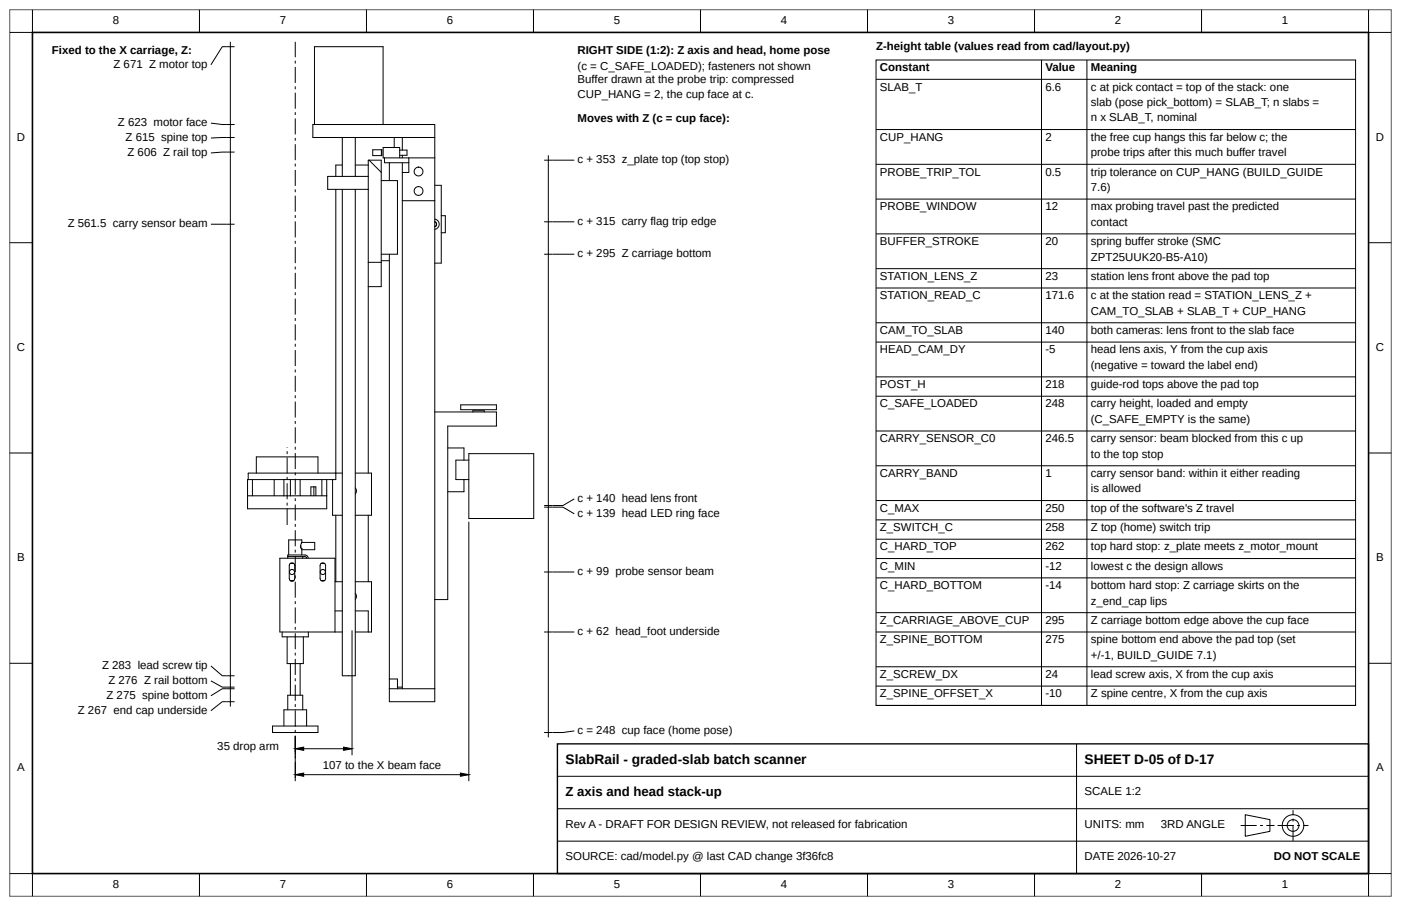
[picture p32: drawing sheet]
<svg xmlns="http://www.w3.org/2000/svg" width="432mm" height="279mm" viewBox="0 0 432 279" stroke-linecap="round" stroke-linejoin="round" font-family="sans-serif">
<defs><g id="words">
<g font-size="4.2">
<text x="174.3" y="235.5">SlabRail - graded-slab batch scanner</text>
<text x="334.3" y="235.5">SHEET D-05 of D-17</text>
</g>
<text font-size="4.1" x="174.3" y="245.4">Z axis and head stack-up</text>
<g font-size="3.5">
<text x="34.8" y="7.4">8</text>
<text x="86.2" y="7.4">7</text>
<text x="137.7" y="7.4">6</text>
<text x="189.2" y="7.4">5</text>
<text x="240.7" y="7.4">4</text>
<text x="292.1" y="7.4">3</text>
<text x="343.6" y="7.4">2</text>
<text x="395.1" y="7.4">1</text>
<text x="16" y="16.6">Fixed to the X carriage, Z:</text>
<text x="178" y="16.6">RIGHT SIDE (1:2): Z axis and head, home pose</text>
<text x="270" y="15.6">Z-height table (values read from cad/layout.py)</text>
<text x="35" y="20.9">Z 671 Z motor top</text>
<text x="178" y="21.6">(c = C_SAFE_LOADED); fasteners not shown</text>
<text x="271.2" y="22">Constant</text>
<text x="322.2" y="22">Value</text>
<text x="336.2" y="22">Meaning</text>
<text x="178" y="25.6">Buffer drawn at the probe trip: compressed</text>
<text x="271.2" y="27.9">SLAB_T</text>
<text x="322.2" y="27.9">6.6</text>
<text x="336.2" y="27.9">c at pick contact = top of the stack: one</text>
<text x="178" y="30.2">CUP_HANG = 2, the cup face at c.</text>
<text x="336.2" y="32.7">slab (pose pick_bottom) = SLAB_T; n slabs =</text>
<text x="36.3" y="38.9">Z 623 motor face</text>
<text x="178" y="37.6">Moves with Z (c = cup face):</text>
<text x="336.2" y="37.5">n x SLAB_T, nominal</text>
<text x="5.2" y="43.3">D</text>
<text x="38.7" y="43.5">Z 615 spine top</text>
<text x="271.2" y="43.4">CUP_HANG</text>
<text x="322.2" y="43.4">2</text>
<text x="336.2" y="43.4">the free cup hangs this far below c; the</text>
<text x="424" y="43.3">D</text>
<text x="39.3" y="48.1">Z 606 Z rail top</text>
<text x="178" y="50.3">c + 353 z_plate top (top stop)</text>
<text x="336.2" y="48.2">probe trips after this much buffer travel</text>
<text x="271.2" y="54.1">PROBE_TRIP_TOL</text>
<text x="322.2" y="54.1">0.5</text>
<text x="336.2" y="54.1">trip tolerance on CUP_HANG (BUILD_GUIDE</text>
<text x="336.2" y="58.9">7.6)</text>
<text x="271.2" y="64.9">PROBE_WINDOW</text>
<text x="322.2" y="64.9">12</text>
<text x="336.2" y="64.9">max probing travel past the predicted</text>
<text x="20.9" y="70.1">Z 561.5 carry sensor beam</text>
<text x="178" y="69.3">c + 315 carry flag trip edge</text>
<text x="336.2" y="69.6">contact</text>
<text x="271.2" y="75.6">BUFFER_STROKE</text>
<text x="322.2" y="75.6">20</text>
<text x="336.2" y="75.6">spring buffer stroke (SMC</text>
<text x="178" y="79.3">c + 295 Z carriage bottom</text>
<text x="336.2" y="80.4">ZPT25UUK20-B5-A10)</text>
<text x="271.2" y="86.3">STATION_LENS_Z</text>
<text x="322.2" y="86.3">23</text>
<text x="336.2" y="86.3">station lens front above the pad top</text>
<text x="271.2" y="92.3">STATION_READ_C</text>
<text x="322.2" y="92.3">171.6</text>
<text x="336.2" y="92.3">c at the station read = STATION_LENS_Z +</text>
<text x="336.2" y="97">CAM_TO_SLAB + SLAB_T + CUP_HANG</text>
<text x="271.2" y="103">CAM_TO_SLAB</text>
<text x="322.2" y="103">140</text>
<text x="336.2" y="103">both cameras: lens front to the slab face</text>
<text x="5.2" y="108.2">C</text>
<text x="271.2" y="109">HEAD_CAM_DY</text>
<text x="322.2" y="109">-5</text>
<text x="336.2" y="109">head lens axis, Y from the cup axis</text>
<text x="336.2" y="113.7">(negative = toward the label end)</text>
<text x="424" y="108.2">C</text>
<text x="271.2" y="119.7">POST_H</text>
<text x="322.2" y="119.7">218</text>
<text x="336.2" y="119.7">guide-rod tops above the pad top</text>
<text x="271.2" y="125.7">C_SAFE_LOADED</text>
<text x="322.2" y="125.7">248</text>
<text x="336.2" y="125.7">carry height, loaded and empty</text>
<text x="336.2" y="130.4">(C_SAFE_EMPTY is the same)</text>
<text x="271.2" y="136.4">CARRY_SENSOR_C0</text>
<text x="322.2" y="136.4">246.5</text>
<text x="336.2" y="136.4">carry sensor: beam blocked from this c up</text>
<text x="336.2" y="141.1">to the top stop</text>
<text x="271.2" y="147.1">CARRY_BAND</text>
<text x="322.2" y="147.1">1</text>
<text x="336.2" y="147.1">carry sensor band: within it either reading</text>
<text x="178" y="154.8">c + 140 head lens front</text>
<text x="336.2" y="151.9">is allowed</text>
<text x="178" y="159.4">c + 139 head LED ring face</text>
<text x="271.2" y="157.8">C_MAX</text>
<text x="322.2" y="157.8">250</text>
<text x="336.2" y="157.8">top of the software's Z travel</text>
<text x="271.2" y="163.8">Z_SWITCH_C</text>
<text x="322.2" y="163.8">258</text>
<text x="336.2" y="163.8">Z top (home) switch trip</text>
<text x="5.3" y="173">B</text>
<text x="271.2" y="169.8">C_HARD_TOP</text>
<text x="322.2" y="169.8">262</text>
<text x="336.2" y="169.8">top hard stop: z_plate meets z_motor_mount</text>
<text x="424.1" y="173">B</text>
<text x="178" y="177.3">c + 99 probe sensor beam</text>
<text x="271.2" y="175.7">C_MIN</text>
<text x="322.2" y="175.7">-12</text>
<text x="336.2" y="175.7">lowest c the design allows</text>
<text x="271.2" y="181.7">C_HARD_BOTTOM</text>
<text x="322.2" y="181.7">-14</text>
<text x="336.2" y="181.7">bottom hard stop: Z carriage skirts on the</text>
<text x="336.2" y="186.4">z_end_cap lips</text>
<text x="178" y="195.8">c + 62 head_foot underside</text>
<text x="271.2" y="192.4">Z_CARRIAGE_ABOVE_CUP</text>
<text x="322.2" y="192.4">295</text>
<text x="336.2" y="192.4">Z carriage bottom edge above the cup face</text>
<text x="271.2" y="198.4">Z_SPINE_BOTTOM</text>
<text x="322.2" y="198.4">275</text>
<text x="336.2" y="198.4">spine bottom end above the pad top (set</text>
<text x="336.2" y="203.1">+/-1, BUILD_GUIDE 7.1)</text>
<text x="31.4" y="206.3">Z 283 lead screw tip</text>
<text x="271.2" y="209.1">Z_SCREW_DX</text>
<text x="322.2" y="209.1">24</text>
<text x="336.2" y="209.1">lead screw axis, X from the cup axis</text>
<text x="32.8" y="215.5">Z 275 spine bottom</text>
<text x="33.4" y="210.9">Z 276 Z rail bottom</text>
<text x="271.2" y="215.1">Z_SPINE_OFFSET_X</text>
<text x="322.2" y="215.1">-10</text>
<text x="336.2" y="215.1">Z spine centre, X from the cup axis</text>
<text x="24" y="220.1">Z 267 end cap underside</text>
<text x="178" y="226.3">c = 248 cup face (home pose)</text>
<text x="67" y="231.2">35 drop arm</text>
<text x="5.3" y="237.9">A</text>
<text x="99.5" y="237.3">107 to the X beam face</text>
<text x="424.1" y="237.9">A</text>
<text x="334.3" y="245.3">SCALE 1:2</text>
<text x="174.3" y="255.3">Rev A - DRAFT FOR DESIGN REVIEW, not released for fabrication</text>
<text x="334.3" y="255.3">UNITS: mm</text>
<text x="357.8" y="255.3">3RD ANGLE</text>
<text x="174.3" y="265.3">SOURCE: cad/model.py @ last CAD change 3f36fc8</text>
<text x="334.3" y="265.3">DATE 2026-10-27</text>
<text x="392.6" y="265.3">DO NOT SCALE</text>
<text x="34.8" y="273.8">8</text>
<text x="86.2" y="273.8">7</text>
<text x="137.7" y="273.8">6</text>
<text x="189.2" y="273.8">5</text>
<text x="240.7" y="273.8">4</text>
<text x="292.1" y="273.8">3</text>
<text x="343.6" y="273.8">2</text>
<text x="395.1" y="273.8">1</text>
</g>
</g></defs>
<path d="M10 10h411.8v259.4h-411.8z" fill="none" stroke="#000" stroke-width=".49"/>
<path d="M3 3h425.8v273.4h-425.8z" fill="none" stroke="#555" stroke-width=".31"/>
<path d="M91 230.9l2.6-.5v1zM91 238.9l2.6-.5v1zM105.9 230.4l2.6 .5-2.6 .5zM141.9 238.4l2.6 .5-2.6 .5z" fill="#000" stroke="#000" stroke-width=".31"/>
<g fill="none" stroke="#000" stroke-width=".31">
<path d="M10 3v7h-7M61.5 3v7M71 12.9v205M72.3 14.4h-3.8l-3.5 5.6M112.9 3v7M164.4 3v7M215.9 3v7M267.4 3v7M270 18.5h147.8v199.1h-147.8zM318.9 3v7M321 18.5v199.1M335 18.5v199.1"/>
<path d="M370.3 3v7M421.8 3v7h7M65 38l3.5 .4h3.8M96.9 38.4v-24h21.2v24M270 24.5h147.8M270 39.9h147.8M72.3 46.9l-7.3 .3M72.3 42.4l-7.3 .2M103.5 58.4v89.5h-27.2v9h24.4v-9M105.5 58.4v150h4v-150M105.5 50.9h-2v3.5M105.5 42.4v12"/>
<path d="M109.5 50.9h4M109.5 42.4v12M113.5 54.4h-12.5v4h12.5M113.8 49.4l3.7 3.7M114.9 46.2h2.8v1.8h-2.8zM117.5 55.7h5v22.7h-5M117.5 46.2v1.8M118.5 48.7v1.5h7.5M120 50.2v5.5M121.5 42.4v3.1M123.2 48.7v-3.2h-5.1v3.2h15.9M123.2 46.3h2.2v1.6h-2.2"/>
<path d="M124 42.4v3.9M124 47.9v.8M124 50.2v162.2M126 48.7v4.5h-2M134 42.4h-37.6v-4h37.6v178h-14v-138M134 57.2h2v23.9h-2M167.7 49.4h9.3M169 47.9v179.5M270 50.7h147.8M3 74.8h7M65 69.1h7.3M124 61.9h10"/>
<path d="M134 68.3a.85 .85 0 0 1 .6 .8 .85 .85 0 0 1-.6 .9M134 67.5a1.62 1.62 0 0 1 1.4 1.6 1.62 1.62 0 0 1-1.4 1.7M134 68.4a.8 .8 0 0 1 .6 .8 .8 .8 0 0 1-.6 .7M136 66.5h1.2v5.3h-1.2M167.7 78.4h9.3M167.7 68.4h9.3M270 61.4h147.8M270 72.1h147.8M421.8 74.8h7M113.5 88.4h4v-39h-4v96.5M113.5 80.9h4M117.5 80.4h2.5"/>
<path d="M270 82.9h147.8M270 88.8h147.8M270 99.5h147.8M270 105.5h147.8M270 116.2h147.8M3 139.7h7M134 127h19v4.4h-15v53.5h-4M138 138.1h5v3.8M142 124.9h11v1.4h-11zM144.5 139.9h20v20h-20zM145.7 127v-.3h3.5v.3M270 122.2h147.8"/>
<path d="M270 132.9h147.8M421.8 139.7h7M76.3 152.9h.1M76.3 152.9h11.2M77.8 147.9v5M79 145.9v-5h19v5M84.5 147.9v5M87.5 147.9v5M87.5 152.9h2M88.5 152.9h.1M89.5 152.9h11.2M89.5 147.9v5"/>
<path d="M92.5 147.9v5M95.8 152.9v-2.8h1.6v2.8M96.7 150.1v2.8M99.2 147.9v5M100.7 152.9h.1M102.5 147.9v11h3M103.5 158.9v20.5M105.5 145.9h-29v2M109.5 150.5a1.38 1.38 0 0 1 0 1.8M109.5 145.9h5v13h-5M113.5 158.9v20.5M143 147.9v3.8h-5"/>
<path d="M144.5 141.9h-4v6h4M167.7 156.4h5.8l3.5 2M177 153.8l-3.5 2.1h-5.8M270 143.6h147.8M270 154.4h147.8M88.7 171.6h.1M88.7 172.2v-1.1h5.3a1 1 0 0 1 1 1.1M88.7 171.6h5.3l.5 .6M89.3 174a.85 .85 0 0 1 .9-.4 .85 .85 0 0 1 .6 .8v4a.85 .85 0 0 1-.8 .8 .85 .85 0 0 1-.8-.8zM89.4 173.8h1.2M89.4 179h1.2M89.5 179v.1"/>
<path d="M89.6 179.2h.8M92.7 168.4v.2M92.7 168.2v.1M92.7 168.7h.1M92.7 168.8h.1M92.8 169h.1M92.9 169.2h.1M93 167.3v-.8h-4v4.6M93 167.3l-.3 1.1 .3 1.1M93 167.3l-.1 .3M93 167.3h4v2.2h-4M93 169.5v1.6"/>
<path d="M93.3 171.6v.6M98.8 174a.85 .85 0 0 1 .9-.4 .85 .85 0 0 1 .7 .8v4a.85 .85 0 0 1-.9 .8 .85 .85 0 0 1-.9-.8zM98.9 173.8h1.2M98.9 179h1.2M103.2 179.4h2.3M109.5 179.4h5v15.5h-5M144.5 160.9v80M167.7 176.4h9.3M270 160.3h147.8M270 166.3h147.8M270 172.3h147.8M270 178.2h147.8"/>
<path d="M87 194.9v1.5h8v-1.5M88.5 196.4v8.2h5v-8.2M103.2 194.9v-22.7h-16.9v22.7h19.2M103.2 188.4h2.3M108.5 194.4v38.5M109.5 183a1.38 1.38 0 0 1 0 1.8M109.5 188.4h4v6.5M167.7 194.9h9.3M270 194.9h147.8M270 188.9h147.8M3 204.5h7M65 210l3.5 1.9h3.8"/>
<path d="M65 205.4l3.5 3h3.8M72.3 216.4h-3.8l-3.5 2.8M72.3 212.4h-3.8l-3.5 2.2M88.7 218.9v-4.5h4.6v4.5M89.5 204.6v9.8M92.5 204.6v9.8M120 212.4h14M120 209.4h2.5v3M122.5 211.9h1.5M270 205.6h147.8M270 211.6h147.8M270 217.6h147.8"/>
<path d="M421.8 204.5h7M84 223.9h14v2h-14zM87.5 223.9v-5h7v5M91 226.9v14M91 230.9h17.5M91 238.9h53.5M171.8 239.4h250M177 225.4l-3.5 .5h-5.8M331.8 229.4v40M171.8 259.4h250M171.8 249.4h250M383.8 251.3l7.6 1.5v3.6l-7.6 1.5z"/>
<path d="M3 269.4h7v7M61.5 269.4v7M112.9 269.4v7M164.4 269.4v7M215.9 269.4v7M267.4 269.4v7M318.9 269.4v7M370.3 269.4v7M428.8 269.4h-7v7"/>
<circle cx="129" cy="58.9" r="1.38"/>
<circle cx="129" cy="52.9" r="1.38"/>
<circle cx="90" cy="176.4" r=".8"/>
<circle cx="99.5" cy="176.4" r=".8"/>
<circle cx="398.5" cy="254.6" r="1.81"/>
<circle cx="398.5" cy="254.6" r="3.3"/>
</g>
<path d="M171.8 229.4h250v40h-250z" fill="none" stroke="#000" stroke-width=".42"/>
<path d="M88.5 161.9v-24M91 239.9v-227M382.4 254.6h10.4M393.8 254.6h9.5M398.5 259.3v-9.5" fill="none" stroke="#000" stroke-width=".31" stroke-dasharray="4.9 1.1 .9 1.1" stroke-linecap="butt"/>
<use href="#words"/>
</svg>
